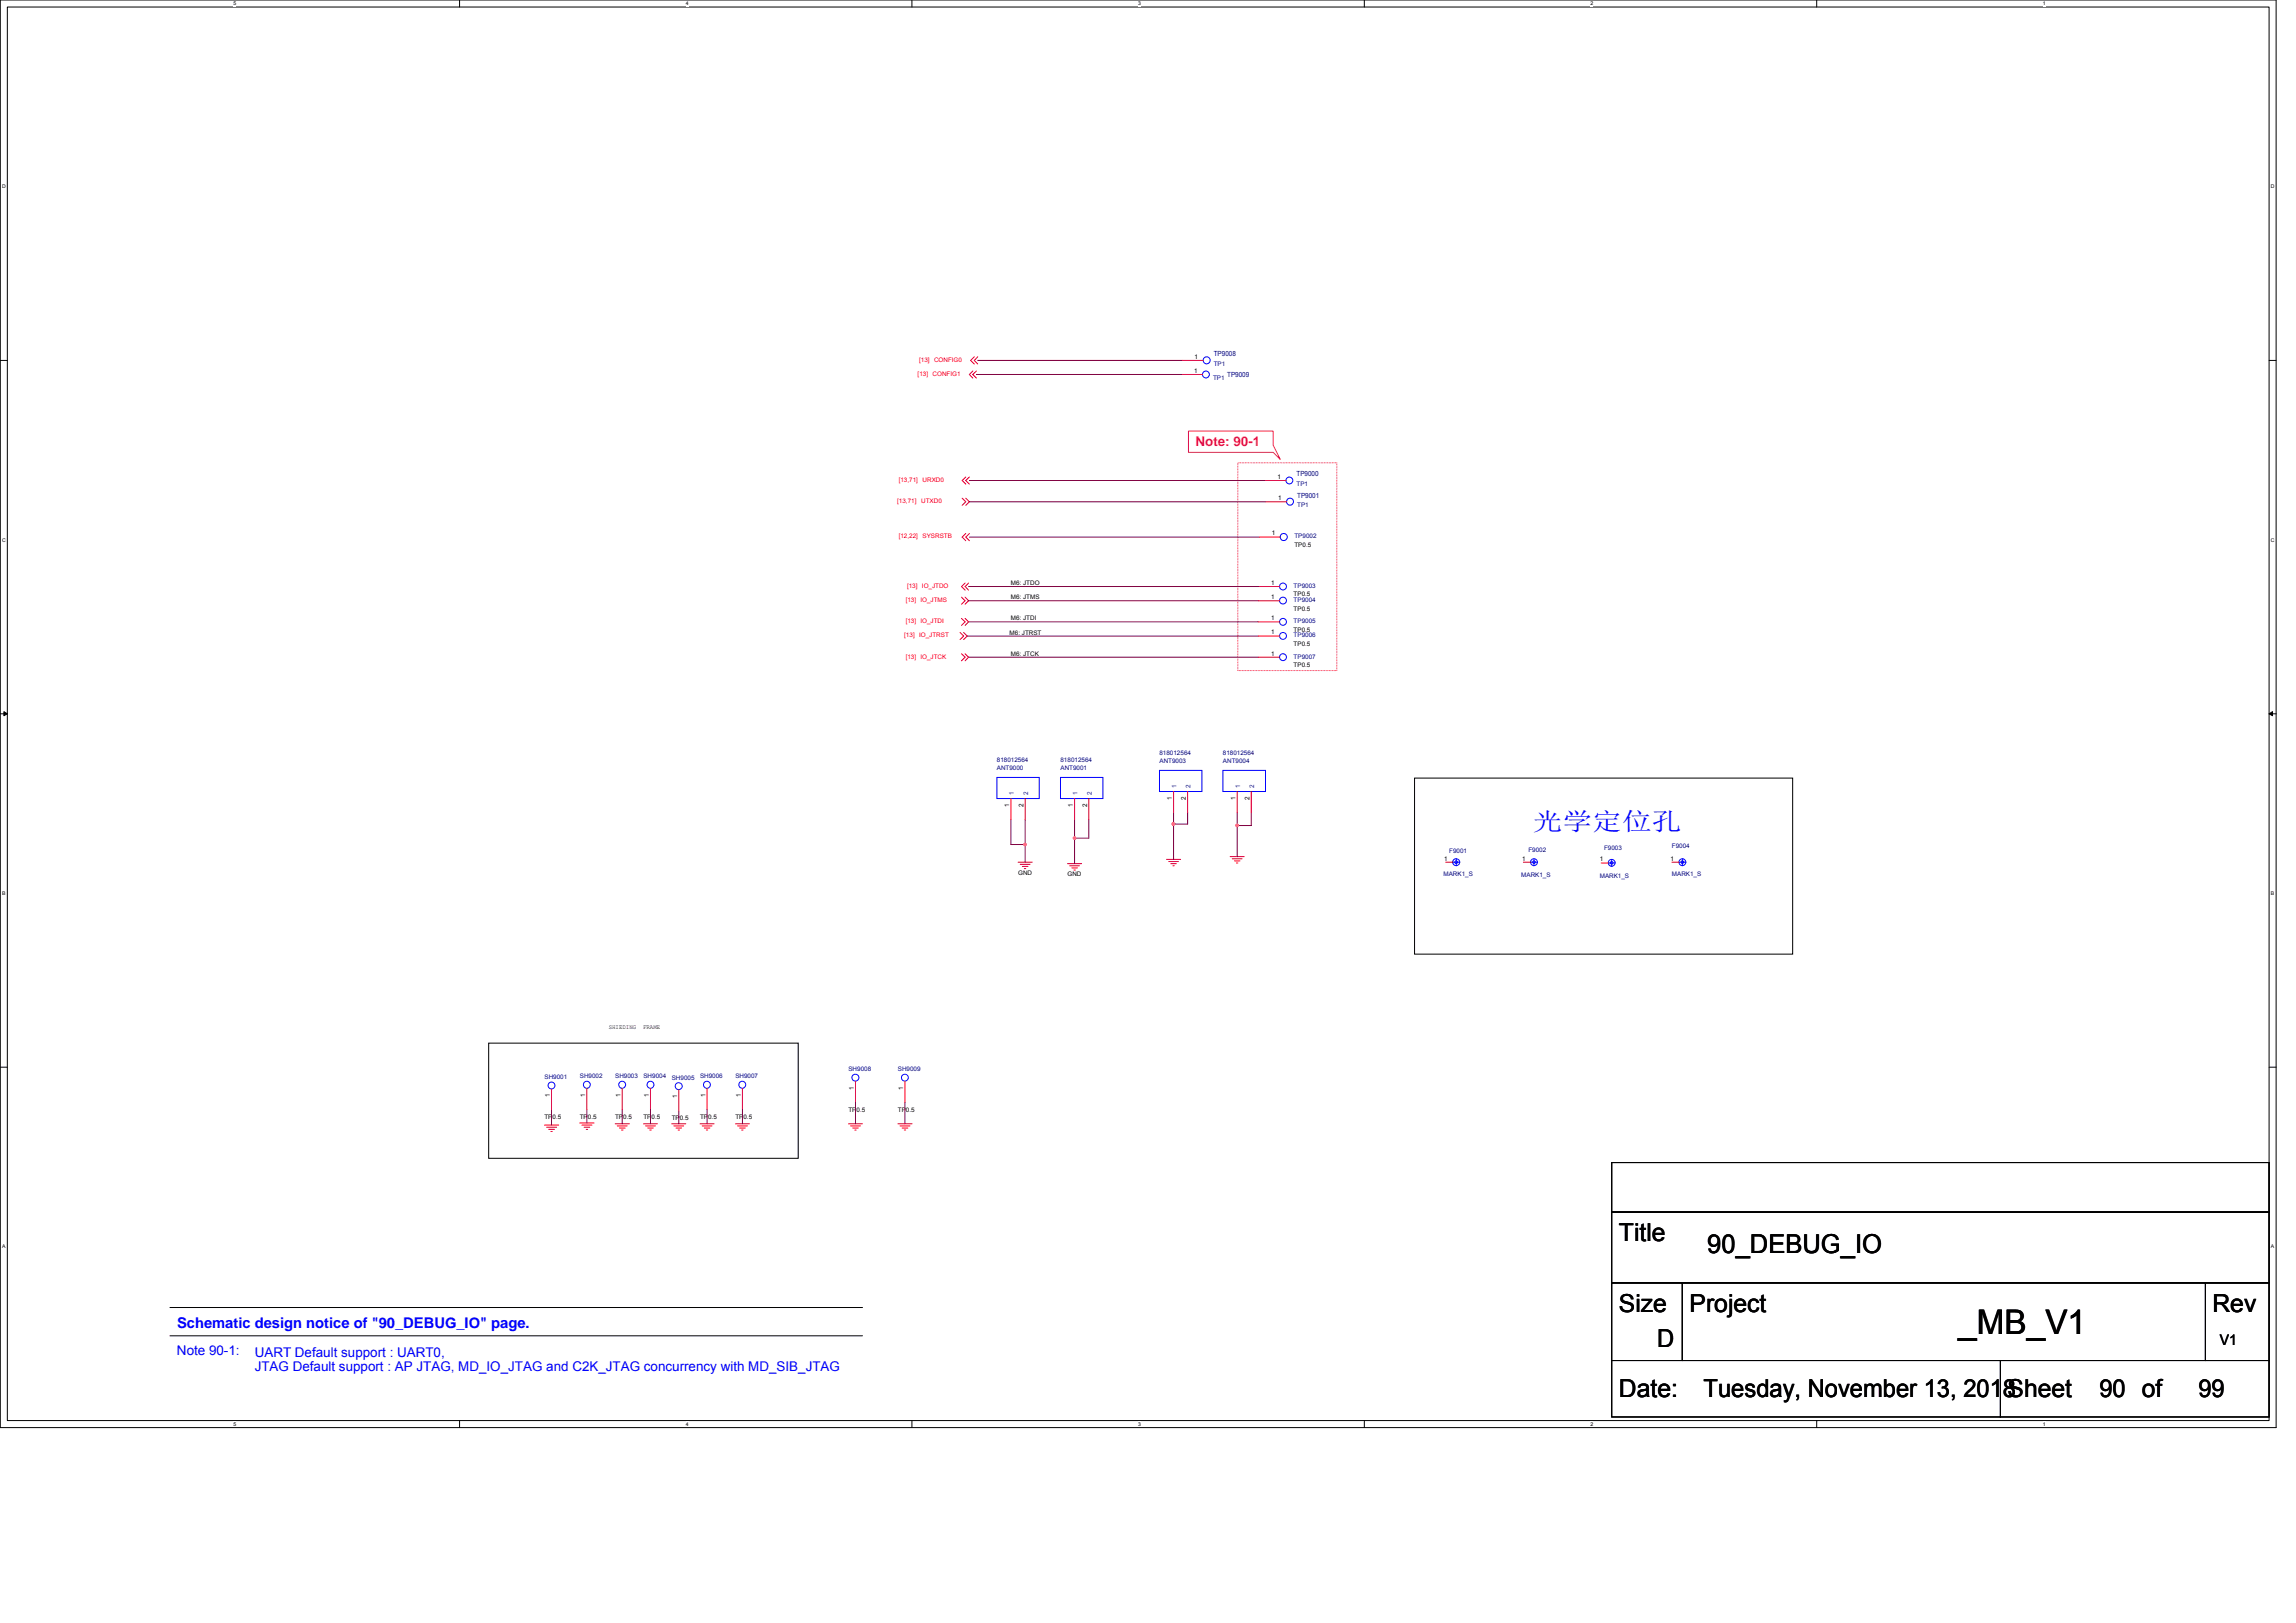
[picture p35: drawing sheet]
<svg xmlns="http://www.w3.org/2000/svg" width="297mm" height="210mm" viewBox="0 0 297 210" stroke-linecap="round" stroke-linejoin="round" font-family="sans-serif">
<defs><g id="words">
<text font-size="4.4" x="253.3" y="172.6">_MB_V1</text>
<text font-size="3.4" x="220.9" y="162.1">90_DEBUG_IO</text>
<text font-size="3.2" fill="#00f" x="198.3" y="107.4">光学定位孔</text>
<g font-size="3.2">
<text x="209.4" y="160.6">Title</text>
<text x="209.4" y="169.8">Size</text>
<text x="218.6" y="169.8">Project</text>
<text x="286.2" y="169.8">Rev</text>
<text x="214.4" y="174.3">D</text>
<text x="209.4" y="180.7">Date:</text>
<text x="220.4" y="180.7">Tuesday, November 13, 2018Sheet</text>
<text x="271.6" y="180.7">90 of</text>
<text x="284.4" y="180.7">99</text>
</g>
<text font-size="1.9" fill="#00f" x="22.9" y="171.8">Schematic design notice of &quot;90_DEBUG_IO&quot; page.</text>
<text font-size="1.9" x="287.2" y="174.1">V1</text>
<text font-size="1.7" fill="#ff0080" x="154.7" y="57.7">Note: 90-1</text>
<g font-size="1.7" fill="#00f">
<text x="22.9" y="175.3">Note 90-1:</text>
<text x="33" y="175.6">UART Default support : UART0,</text>
<text x="33" y="177.4">JTAG Default support : AP JTAG, MD_IO_JTAG and C2K_JTAG concurrency with MD_SIB_JTAG</text>
</g>
<g font-size=".9" fill="#000080">
<text x="157" y="46.1">TP9008</text>
<text x="158.8" y="48.7">TP9009</text>
<text x="167.7" y="61.6">TP9000</text>
<text x="167.8" y="64.4">TP9001</text>
</g>
<g font-size=".8" fill="#f00">
<text x="118.9" y="46.8">[13]</text>
<text x="120.8" y="46.8">CONFIG0</text>
<text x="118.7" y="48.6">[13]</text>
<text x="120.6" y="48.6">CONFIG1</text>
<text x="116.1" y="65.1">[13,71]</text>
<text x="116.3" y="62.3">[13,71]</text>
<text x="119.2" y="65.1">UTXD0</text>
<text x="119.4" y="62.3">URXD0</text>
<text x="116.3" y="69.7">[12,22]</text>
<text x="119.4" y="69.7">SYSRSTB</text>
<text x="117.2" y="77.9">[13] IO_JTMS</text>
<text x="117.3" y="76.1">[13]</text>
<text x="119.3" y="76.1">IO_JTDO</text>
<text x="117" y="82.5">[13]</text>
<text x="117.2" y="80.6">[13] IO_JTDI</text>
<text x="118.9" y="82.5">IO_JTRST</text>
<text x="117.2" y="85.2">[13] IO_JTCK</text>
</g>
<g font-size=".8">
<text x="154.6" y="46.4">1</text>
<text x="154.5" y="48.2">1</text>
<text x="165.3" y="62">1</text>
<text x="165.4" y="64.7">1</text>
<text x="164.5" y="69.3">1</text>
<text x="167.5" y="70.8">TP0.5</text>
<text x="130.8" y="77.5">M6: JTMS</text>
<text x="130.8" y="75.7">M6: JTDO</text>
<text x="164.4" y="77.5">1</text>
<text x="164.4" y="75.7">1</text>
<text x="167.4" y="77.2">TP0.5</text>
<text x="130.6" y="82.1">M6: JTRST</text>
<text x="130.8" y="80.3">M6: JTDI</text>
<text x="164.4" y="80.2">1</text>
<text x="164.4" y="82.1">1</text>
<text x="167.4" y="79">TP0.5</text>
<text x="167.4" y="81.7">TP0.5</text>
<text x="167.4" y="83.6">TP0.5</text>
<text x="130.8" y="84.8">M6: JTCK</text>
<text x="164.4" y="84.8">1</text>
<text x="167.4" y="86.3">TP0.5</text>
<text x="130.6" y="104.4" transform="rotate(-90 130.6 104.4)">1</text>
<text x="132.4" y="104.4" transform="rotate(-90 132.4 104.4)">2</text>
<text x="138.8" y="104.4" transform="rotate(-90 138.8 104.4)">1</text>
<text x="140.6" y="104.4" transform="rotate(-90 140.6 104.4)">2</text>
<text x="151.6" y="103.5" transform="rotate(-90 151.6 103.5)">1</text>
<text x="153.4" y="103.5" transform="rotate(-90 153.4 103.5)">2</text>
<text x="159.8" y="103.5" transform="rotate(-90 159.8 103.5)">1</text>
<text x="161.7" y="103.5" transform="rotate(-90 161.7 103.5)">2</text>
<text x="131.7" y="113.2">GND</text>
<text x="138.1" y="113.4">GND</text>
<text x="186.8" y="111.3">1</text>
<text x="196.9" y="111.3">1</text>
<text x="207" y="111.4">1</text>
<text x="216.1" y="111.3">1</text>
<text x="78.8" y="133.1">SHIEDING</text>
<text x="83.2" y="133.1">FRAME</text>
<text x="71.1" y="142" transform="rotate(-90 71.1 142)">1</text>
<text x="75.7" y="141.9" transform="rotate(-90 75.7 141.9)">1</text>
<text x="80.3" y="141.9" transform="rotate(-90 80.3 141.9)">1</text>
<text x="83.9" y="141.9" transform="rotate(-90 83.9 141.9)">1</text>
<text x="87.6" y="142.1" transform="rotate(-90 87.6 142.1)">1</text>
<text x="91.3" y="141.9" transform="rotate(-90 91.3 141.9)">1</text>
<text x="95.8" y="141.9" transform="rotate(-90 95.8 141.9)">1</text>
<text x="109.8" y="143.8">TP0.5</text>
<text x="110.5" y="141" transform="rotate(-90 110.5 141)">1</text>
<text x="116.2" y="143.8">TP0.5</text>
<text x="116.9" y="141" transform="rotate(-90 116.9 141)">1</text>
<text x="70.4" y="144.8">TP0.5</text>
<text x="75" y="144.7">TP0.5</text>
<text x="79.6" y="144.7">TP0.5</text>
<text x="83.2" y="144.7">TP0.5</text>
<text x="86.9" y="144.9">TP0.5</text>
<text x="90.6" y="144.7">TP0.5</text>
<text x="95.1" y="144.7">TP0.5</text>
</g>
<g font-size=".8" fill="#000080">
<text x="157" y="47.3">TP1</text>
<text x="156.9" y="49.2">TP1</text>
<text x="167.7" y="62.9">TP1</text>
<text x="167.8" y="65.6">TP1</text>
<text x="167.5" y="69.7">TP9002</text>
<text x="167.4" y="77.9">TP9004</text>
<text x="167.4" y="76.1">TP9003</text>
<text x="167.4" y="80.6">TP9005</text>
<text x="167.4" y="82.5">TP9006</text>
<text x="167.4" y="85.2">TP9007</text>
<text x="129" y="99.7">ANT9000</text>
<text x="129" y="98.6">818012564</text>
<text x="137.2" y="99.7">ANT9001</text>
<text x="137.2" y="98.6">818012564</text>
<text x="150" y="98.7">ANT9003</text>
<text x="150" y="97.6">818012564</text>
<text x="158.2" y="98.7">ANT9004</text>
<text x="158.2" y="97.6">818012564</text>
<text x="186.8" y="113.3">MARK1_S</text>
<text x="187.5" y="110.3">F9001</text>
<text x="196.8" y="113.5">MARK1_S</text>
<text x="197.7" y="110.2">F9002</text>
<text x="207" y="113.6">MARK1_S</text>
<text x="207.5" y="110">F9003</text>
<text x="216.3" y="109.7">F9004</text>
<text x="216.3" y="113.4">MARK1_S</text>
<text x="70.4" y="139.6">SH9001</text>
<text x="75" y="139.5">SH9002</text>
<text x="79.6" y="139.5">SH9003</text>
<text x="83.2" y="139.5">SH9004</text>
<text x="86.9" y="139.7">SH9005</text>
<text x="90.6" y="139.5">SH9006</text>
<text x="95.1" y="139.5">SH9007</text>
<text x="109.8" y="138.6">SH9008</text>
<text x="116.2" y="138.6">SH9009</text>
</g>
<g font-size=".8" fill="#004080">
<text x="152.2" y="101.9" transform="rotate(-90 152.2 101.9)">1</text>
<text x="154" y="101.9" transform="rotate(-90 154 101.9)">2</text>
<text x="160.4" y="101.9" transform="rotate(-90 160.4 101.9)">1</text>
<text x="162.3" y="101.9" transform="rotate(-90 162.3 101.9)">2</text>
<text x="131.2" y="102.8" transform="rotate(-90 131.2 102.8)">1</text>
<text x="133" y="102.8" transform="rotate(-90 133 102.8)">2</text>
<text x="139.4" y="102.8" transform="rotate(-90 139.4 102.8)">1</text>
<text x="141.2" y="102.8" transform="rotate(-90 141.2 102.8)">2</text>
</g>
<g font-size=".7">
<text x="30.2" y=".7">5</text>
<text x="88.7" y=".7">4</text>
<text x="147.2" y=".7">3</text>
<text x="205.8" y=".7">2</text>
<text x="264.3" y=".7">1</text>
<text x=".3" y="24.4">D</text>
<text x="293.8" y="24.4">D</text>
<text x=".3" y="70.1">C</text>
<text x="293.8" y="70.1">C</text>
<text x=".3" y="115.8">B</text>
<text x="293.8" y="115.8">B</text>
<text x=".3" y="161.5">A</text>
<text x="293.8" y="161.5">A</text>
<text x="30.2" y="184.5">5</text>
<text x="88.7" y="184.5">4</text>
<text x="147.2" y="184.5">3</text>
<text x="205.8" y="184.5">2</text>
<text x="264.3" y="184.5">1</text>
</g>
</g></defs>
<path d="M0 0h294.5v184.7h-294.5zM.9 .9h292.7v182.9h-292.7z" fill="none" stroke="#000" stroke-width=".13"/>
<g fill="#fff">
<path d="M30.2 .1h.4v.7h-.4z"/>
<path d="M30.2 183.9h.4v.7h-.4z"/>
</g>
<path d="M59.5 0v.9M59.5 183.8v.9" fill="none" stroke="#000" stroke-width=".13"/>
<g fill="#fff">
<path d="M88.7 .1h.4v.7h-.4z"/>
<path d="M88.7 183.9h.4v.7h-.4z"/>
</g>
<path d="M118 0v.9M118 183.8v.9" fill="none" stroke="#000" stroke-width=".13"/>
<g fill="#fff">
<path d="M147.2 .1h.4v.7h-.4z"/>
<path d="M147.2 183.9h.4v.7h-.4z"/>
</g>
<path d="M176.5 0v.9M176.5 183.8v.9" fill="none" stroke="#000" stroke-width=".13"/>
<g fill="#fff">
<path d="M205.8 .1h.3v.7h-.3z"/>
<path d="M205.8 183.9h.3v.7h-.3z"/>
</g>
<path d="M235 0v.9M235 183.8v.9" fill="none" stroke="#000" stroke-width=".13"/>
<g fill="#fff">
<path d="M264.3 .1h.3v.7h-.3z"/>
<path d="M264.3 183.9h.3v.7h-.3z"/>
<path d="M.3 23.8h.4v.7h-.4z"/>
<path d="M293.8 23.8h.5v.7h-.5z"/>
<path d="M.3 69.5h.4v.7h-.4z"/>
<path d="M293.8 69.5h.5v.7h-.5z"/>
</g>
<path d="M0 46.6h.9M293.6 46.6h.9" fill="none" stroke="#000" stroke-width=".13"/>
<g fill="#fff">
<path d="M.3 115.2h.4v.8h-.4z"/>
<path d="M293.8 115.2h.4v.8h-.4z"/>
</g>
<path d="M0 92.4h.9M293.6 92.4h.9" fill="none" stroke="#000" stroke-width=".13"/>
<path d="M.5 92.1l.4 .3-.4 .2zM293.6 92.4l.4-.3v.5z" fill="#000" stroke="#000" stroke-width=".13"/>
<g fill="#fff">
<path d="M.3 160.9h.4v.8h-.4z"/>
<path d="M293.8 160.9h.4v.8h-.4z"/>
</g>
<g fill="none" stroke="#000" stroke-width=".13">
<path d="M183 100.7h48.9v22.7h-48.9zM0 138.1h.9M63.2 135h40.1v14.9h-40.1zM293.6 138.1h.9M208.5 156.8h85.1v9.2h-85.1zM208.5 150.4h85.1v6.4h-85.1zM22 169.2h89.6M22 172.8h89.6M208.5 176h50.3v7.3h-50.3zM208.5 166h9.2v10h-9.2zM217.7 166h67.6v10h-67.6zM258.8 176h34.8v7.3h-34.8z"/>
<path d="M285.3 166h8.3v10h-8.3z"/>
</g>
<path d="M153.8 55.8h10.9v1.8l.9 1.8-.9-.9h-10.9zM160.1 59.9h12.8v26.9h-12.8z" fill="none" stroke="#ff0080" stroke-width=".13"/>
<g fill="none" stroke="#f00" stroke-width=".13">
<path d="M125.9 48l-.5 .5 .5 .4M126 46.2l-.4 .4 .4 .5M126.3 48l-.4 .5 .4 .4M126.5 46.2l-.5 .4 .5 .5M152.8 48.5h2.8M152.9 46.6h2.8M124.4 77.3l.5 .4-.5 .5M124.5 64.5l.4 .4-.4 .5M124.9 75.4l-.5 .5 .5 .4M124.9 77.3l.4 .4-.4 .5M124.9 61.7l-.4 .5 .4 .4M124.9 64.5l.5 .4-.5 .5"/>
<path d="M124.9 69l-.4 .5 .4 .5M125.3 75.4l-.4 .5 .4 .4M125.4 61.7l-.5 .5 .5 .4M125.4 69l-.5 .5 .5 .5M162.8 77.7h2.7M162.8 75.9h2.7M162.9 69.5h2.7M163.6 62.2h2.8M163.7 64.9h2.8M124.2 81.8l.5 .5-.5 .4M124.4 80l.5 .5-.5 .4M124.4 84.6l.5 .4-.5 .5"/>
<path d="M124.7 81.8l.4 .5-.4 .4M124.9 80l.4 .5-.4 .4M124.9 84.6l.4 .4-.4 .5M162.8 80.5h2.7M162.8 82.3h2.7M162.8 85h2.7M130.8 103.3v2.8M131.7 111.5h1.8M132 111.8h1.3M132.3 112.1h.7M132.5 112.4h.2M132.6 103.3v2.8"/>
<path d="M138.1 111.7h1.8M138.4 112h1.3M138.7 112.3h.7M138.9 112.6h.2M139 103.3v2.8M140.9 103.3v2.8M150.9 111.2h1.8M151.2 111.5h1.3M151.5 111.7h.7M151.7 112h.2M151.8 102.4v2.8M153.6 102.4v2.8"/>
<path d="M159.1 110.8h1.9M159.4 111.1h1.3M159.7 111.4h.7M160 111.7h.1M160.1 102.4v2.8M161.9 102.4v2.8M187 111.5h.9M197.1 111.5h.9M207.2 111.7h.9M216.3 111.5h.9M110.7 139.9v2.7M117.1 139.9v2.7"/>
<path d="M70.4 145.6h1.9M70.7 145.8h1.3M71 146.1h.7M71.3 146.4h.2M71.3 140.9v2.8M75 145.3h1.9M75.3 145.6h1.3M75.6 145.8h.7M75.8 146.1h.2M75.9 140.8v2.8M79.6 145.4h1.8M79.9 145.7h1.2"/>
<path d="M80.1 145.9h.8M80.4 146.2h.2M80.5 140.8v2.8M83.2 145.4h1.9M83.5 145.7h1.3M83.8 145.9h.7M84.1 146.2h.2M84.2 140.8v2.8M86.9 145.4h1.8M87.2 145.7h1.3M87.5 145.9h.7M87.7 146.2h.2"/>
<path d="M87.8 141v2.7M90.6 145.4h1.8M90.8 145.7h1.3M91.1 145.9h.7M91.4 146.2h.2M91.5 140.8v2.8M95.1 145.4h1.9M95.4 145.7h1.3M95.7 145.9h.7M95.9 146.2h.2M96.1 140.8v2.8M109.8 145.4h1.8"/>
<path d="M110 145.7h1.3M110.3 145.9h.7M110.6 146.2h.2M116.2 145.4h1.8M116.4 145.7h1.3M116.7 145.9h.8M117 146.2h.2"/>
</g>
<g fill="none" stroke="#00f" stroke-width=".13">
<path d="M155.6 48.5h.1M155.7 46.6h.1M165.5 77.7h.1M165.5 75.9h.1M165.6 69.5h.1M166.4 62.2h.1M166.5 64.9h.1M150 99.7h5.5v2.7h-5.5zM158.2 99.7h5.5v2.7h-5.5zM165.5 80.5h.1M165.5 82.3h.1M165.5 85h.1"/>
<path d="M129 100.6h5.4v2.7h-5.4zM137.2 100.6h5.5v2.7h-5.5zM187.9 111.5h1M188.3 111.4h.2v.3h-.2zM188.4 111.1v.9M198 111.5h.9M198.5 111.1v.9M208.1 111.7h.9M208.5 111.2v.9M217.2 111.5h.9M217.7 111.1v.9M110.7 139.9h.1"/>
<path d="M117.1 139.9h.1M71.3 140.9h.1M75.9 140.8h.1M80.5 140.8h.1M84.2 140.8h.1M87.8 141h.1M91.5 140.8h.1M96.1 140.8h.1"/>
<circle cx="156" cy="48.4" r=".45"/>
<circle cx="156.1" cy="46.6" r=".46"/>
<circle cx="166" cy="77.7" r=".45"/>
<circle cx="166" cy="75.9" r=".45"/>
<circle cx="166.1" cy="69.5" r=".46"/>
<circle cx="166.8" cy="62.2" r=".45"/>
<circle cx="166.9" cy="64.9" r=".45"/>
<circle cx="166" cy="80.5" r=".45"/>
<circle cx="166" cy="85" r=".45"/>
<circle cx="166" cy="82.3" r=".45"/>
<circle cx="188.4" cy="111.5" r=".45"/>
<circle cx="198.5" cy="111.5" r=".45"/>
<circle cx="198.5" cy="111.5" r=".17"/>
<circle cx="208.5" cy="111.6" r=".45"/>
<circle cx="208.5" cy="111.6" r=".17"/>
<circle cx="217.7" cy="111.5" r=".45"/>
<circle cx="217.7" cy="111.5" r=".17"/>
<circle cx="110.7" cy="139.4" r=".45"/>
<circle cx="117.1" cy="139.4" r=".45"/>
<circle cx="71.3" cy="140.4" r=".45"/>
<circle cx="75.9" cy="140.3" r=".45"/>
<circle cx="80.5" cy="140.3" r=".45"/>
<circle cx="84.1" cy="140.3" r=".45"/>
<circle cx="87.8" cy="140.5" r=".45"/>
<circle cx="91.5" cy="140.3" r=".45"/>
<circle cx="96" cy="140.3" r=".45"/>
</g>
<g fill="none" stroke="#800040" stroke-width=".13">
<path d="M126.3 48.5h26.5M126.5 46.6h26.4M125.3 77.7h37.5M125.3 75.9h37.5M125.4 64.9h38.3M125.4 62.2h38.2M125.4 69.5h37.5M125.1 82.3h37.7M125.3 85h37.5M125.3 80.5h37.5M130.8 106.1v3.2h1.8v2.2M132.6 106.1v3.2"/>
<path d="M139 106.1v2.3M140.9 106.1v2.3h-1.9v3.3M151.8 105.2v1.4M153.6 105.2v1.4h-1.8v4.6M160.1 105.2v1.6M160.1 106.8v4M161.9 105.2v1.6h-1.8M71.3 143.7v1.9M75.9 143.6v1.7M80.5 143.6v1.8M84.2 143.6v1.8M87.8 143.7v1.7"/>
<path d="M91.5 143.6v1.8M96.1 143.6v1.8M110.7 142.6v2.8M117.1 142.6v2.8"/>
</g>
<g fill="#f0f" stroke="#f0f" stroke-width=".13">
<path d="M151.7 106.5h.2v.2h-.2z" fill-rule="evenodd"/>
<path d="M151.7 106.5h.2v.2h-.2z" fill-rule="evenodd"/>
<circle cx="160" cy="106.8" r=".17"/>
<circle cx="139" cy="108.4" r=".17"/>
<circle cx="132.6" cy="109.3" r=".17"/>
</g>
<circle cx="231.6" cy="8.2" r="2.91" fill="#fff"/>
<use href="#words"/>
</svg>
